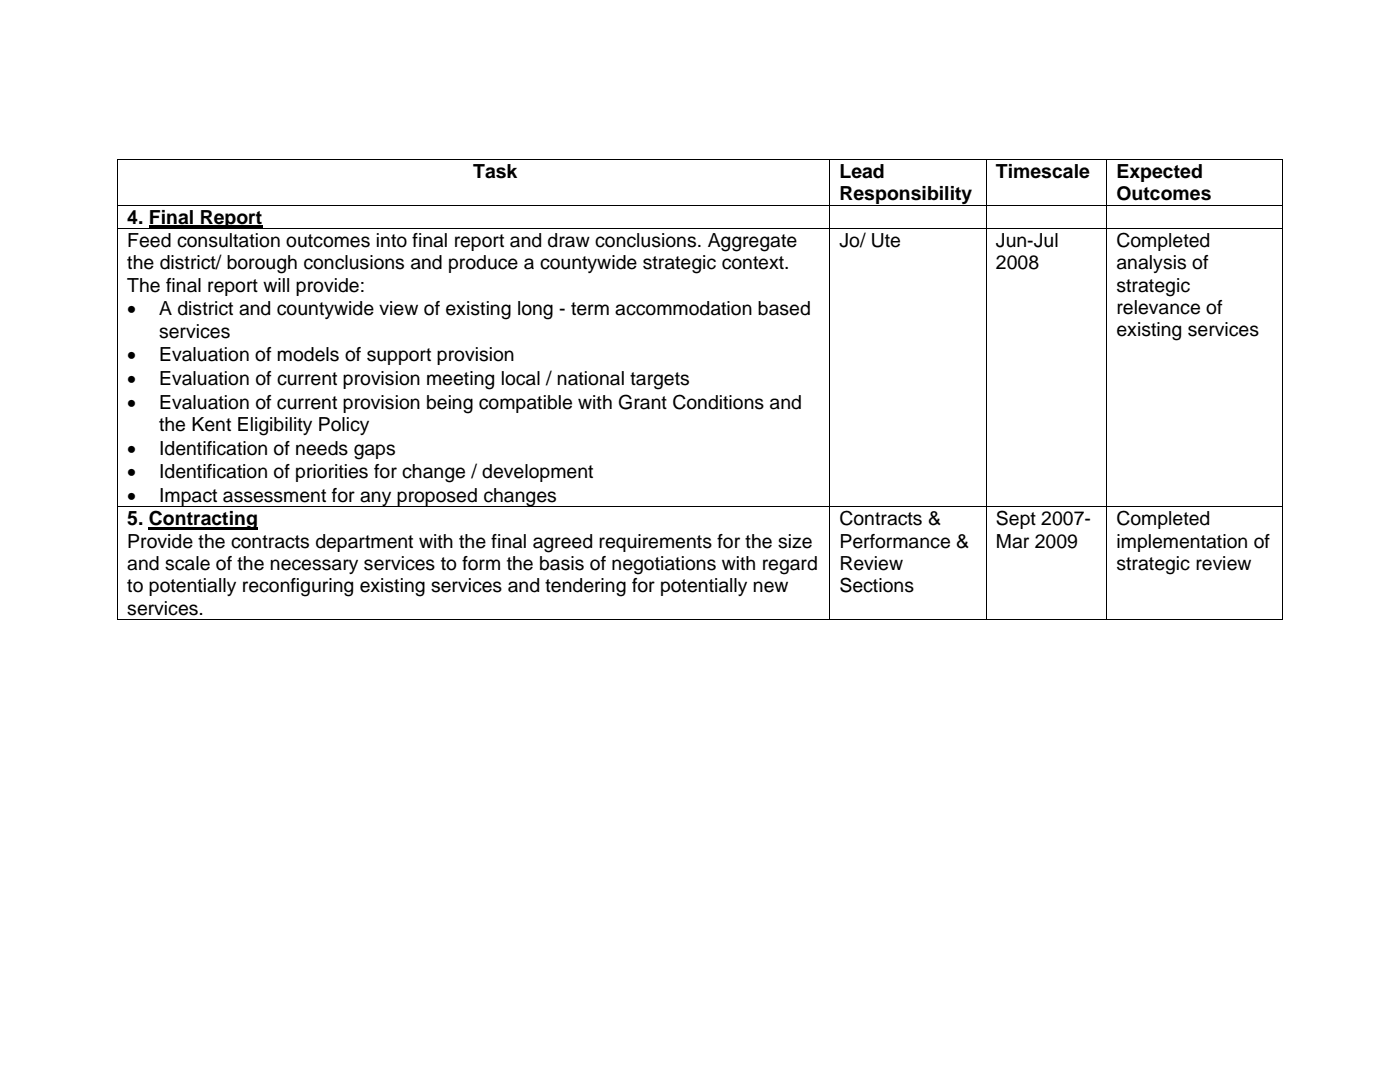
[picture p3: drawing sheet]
<svg xmlns="http://www.w3.org/2000/svg" width="279mm" height="216mm" viewBox="0 0 279 216" stroke-linecap="round" stroke-linejoin="round" font-family="sans-serif">
<defs><g id="words">
<g font-size="3.9">
<text x="94.4" y="35.5">Task</text>
<text x="167.5" y="35.5">Lead</text>
<text x="198.8" y="35.5">Timescale</text>
<text x="222.8" y="35.5">Expected</text>
<text x="167.5" y="40">Responsibility</text>
<text x="222.8" y="40">Outcomes</text>
<text x="25.4" y="44.6">4. Final Report</text>
<text x="25.4" y="49.3">Feed consultation outcomes into final report and draw conclusions. Aggregate</text>
<text x="25.4" y="53.7">the district/ borough conclusions and produce a countywide strategic context.</text>
<text x="167.5" y="49.3">Jo/ Ute</text>
<text x="198.8" y="53.7">2008</text>
<text x="198.8" y="49.3">Jun-Jul</text>
<text x="222.8" y="49.3">Completed</text>
<text x="222.8" y="53.7">analysis of</text>
<text x="25.4" y="58.2">The final report will provide:</text>
<text x="222.8" y="58.2">strategic</text>
<text x="25.4" y="62.9">•</text>
<text x="31.8" y="62.9">A district and countywide view of existing long - term accommodation based</text>
<text x="222.8" y="62.7">relevance of</text>
<text x="31.7" y="67.4">services</text>
<text x="222.8" y="67.1">existing services</text>
<text x="25.4" y="72.1">•</text>
<text x="25.4" y="76.8">•</text>
<text x="31.8" y="72.1">Evaluation of models of support provision</text>
<text x="31.8" y="76.8">Evaluation of current provision meeting local / national targets</text>
<text x="25.4" y="81.6">•</text>
<text x="31.8" y="81.6">Evaluation of current provision being compatible with Grant Conditions and</text>
<text x="31.7" y="86">the Kent Eligibility Policy</text>
<text x="25.4" y="90.7">•</text>
<text x="25.4" y="95.5">•</text>
<text x="31.8" y="90.7">Identification of needs gaps</text>
<text x="31.8" y="95.5">Identification of priorities for change / development</text>
<text x="25.4" y="100.2">•</text>
<text x="31.8" y="100.2">Impact assessment for any proposed changes</text>
<text x="25.4" y="104.8">5. Contracting</text>
<text x="167.5" y="104.8">Contracts &amp;</text>
<text x="198.8" y="104.8">Sept 2007-</text>
<text x="222.8" y="104.8">Completed</text>
<text x="25.4" y="109.3">Provide the contracts department with the final agreed requirements for the size</text>
<text x="25.4" y="113.7">and scale of the necessary services to form the basis of negotiations with regard</text>
<text x="167.5" y="109.3">Performance &amp;</text>
<text x="167.5" y="113.7">Review</text>
<text x="198.8" y="109.3">Mar 2009</text>
<text x="222.8" y="109.3">implementation of</text>
<text x="222.8" y="113.7">strategic review</text>
<text x="25.4" y="118.2">to potentially reconfiguring existing services and tendering for potentially new</text>
<text x="167.5" y="118.2">Sections</text>
<text x="25.4" y="122.7">services.</text>
</g>
</g></defs>
<path d="M23.4 31.7h.2v.2h-.2zM255.8 31.7h.2v.2h-.2zM255.8 123.5h.2v.2h-.2z" fill="#000"/>
<g fill="none" stroke="#000" stroke-width=".2">
<path d="M23.4 31.8h232.6M23.5 31.9v9M165.6 31.9v9M196.8 31.9v9M220.9 31.9v9M255.9 31.9v9M23.4 40.9h232.6M23.4 45.6h232.6M23.5 41v4.5M23.5 45.7v55.3M165.6 41v4.5M165.6 45.7v55.3"/>
<path d="M196.8 41v4.5M196.8 45.7v55.3M220.9 41v4.5M220.9 45.7v55.3M255.9 41v4.5M255.9 45.7v55.3M23.4 101.1h232.6M23.5 101.2v22.5M165.6 101.2v22.5M196.8 101.2v22.5M220.9 101.2v22.5M255.9 101.2v22.5"/>
<path d="M23.4 123.6h142.1M165.7 123.6h31.1M196.9 123.6h23.9M221 123.6h34.8"/>
</g>
<path d="M29.7 45.2h22.6M29.7 105.4h21.8" fill="none" stroke="#000" stroke-width=".4"/>
<use href="#words"/>
</svg>
